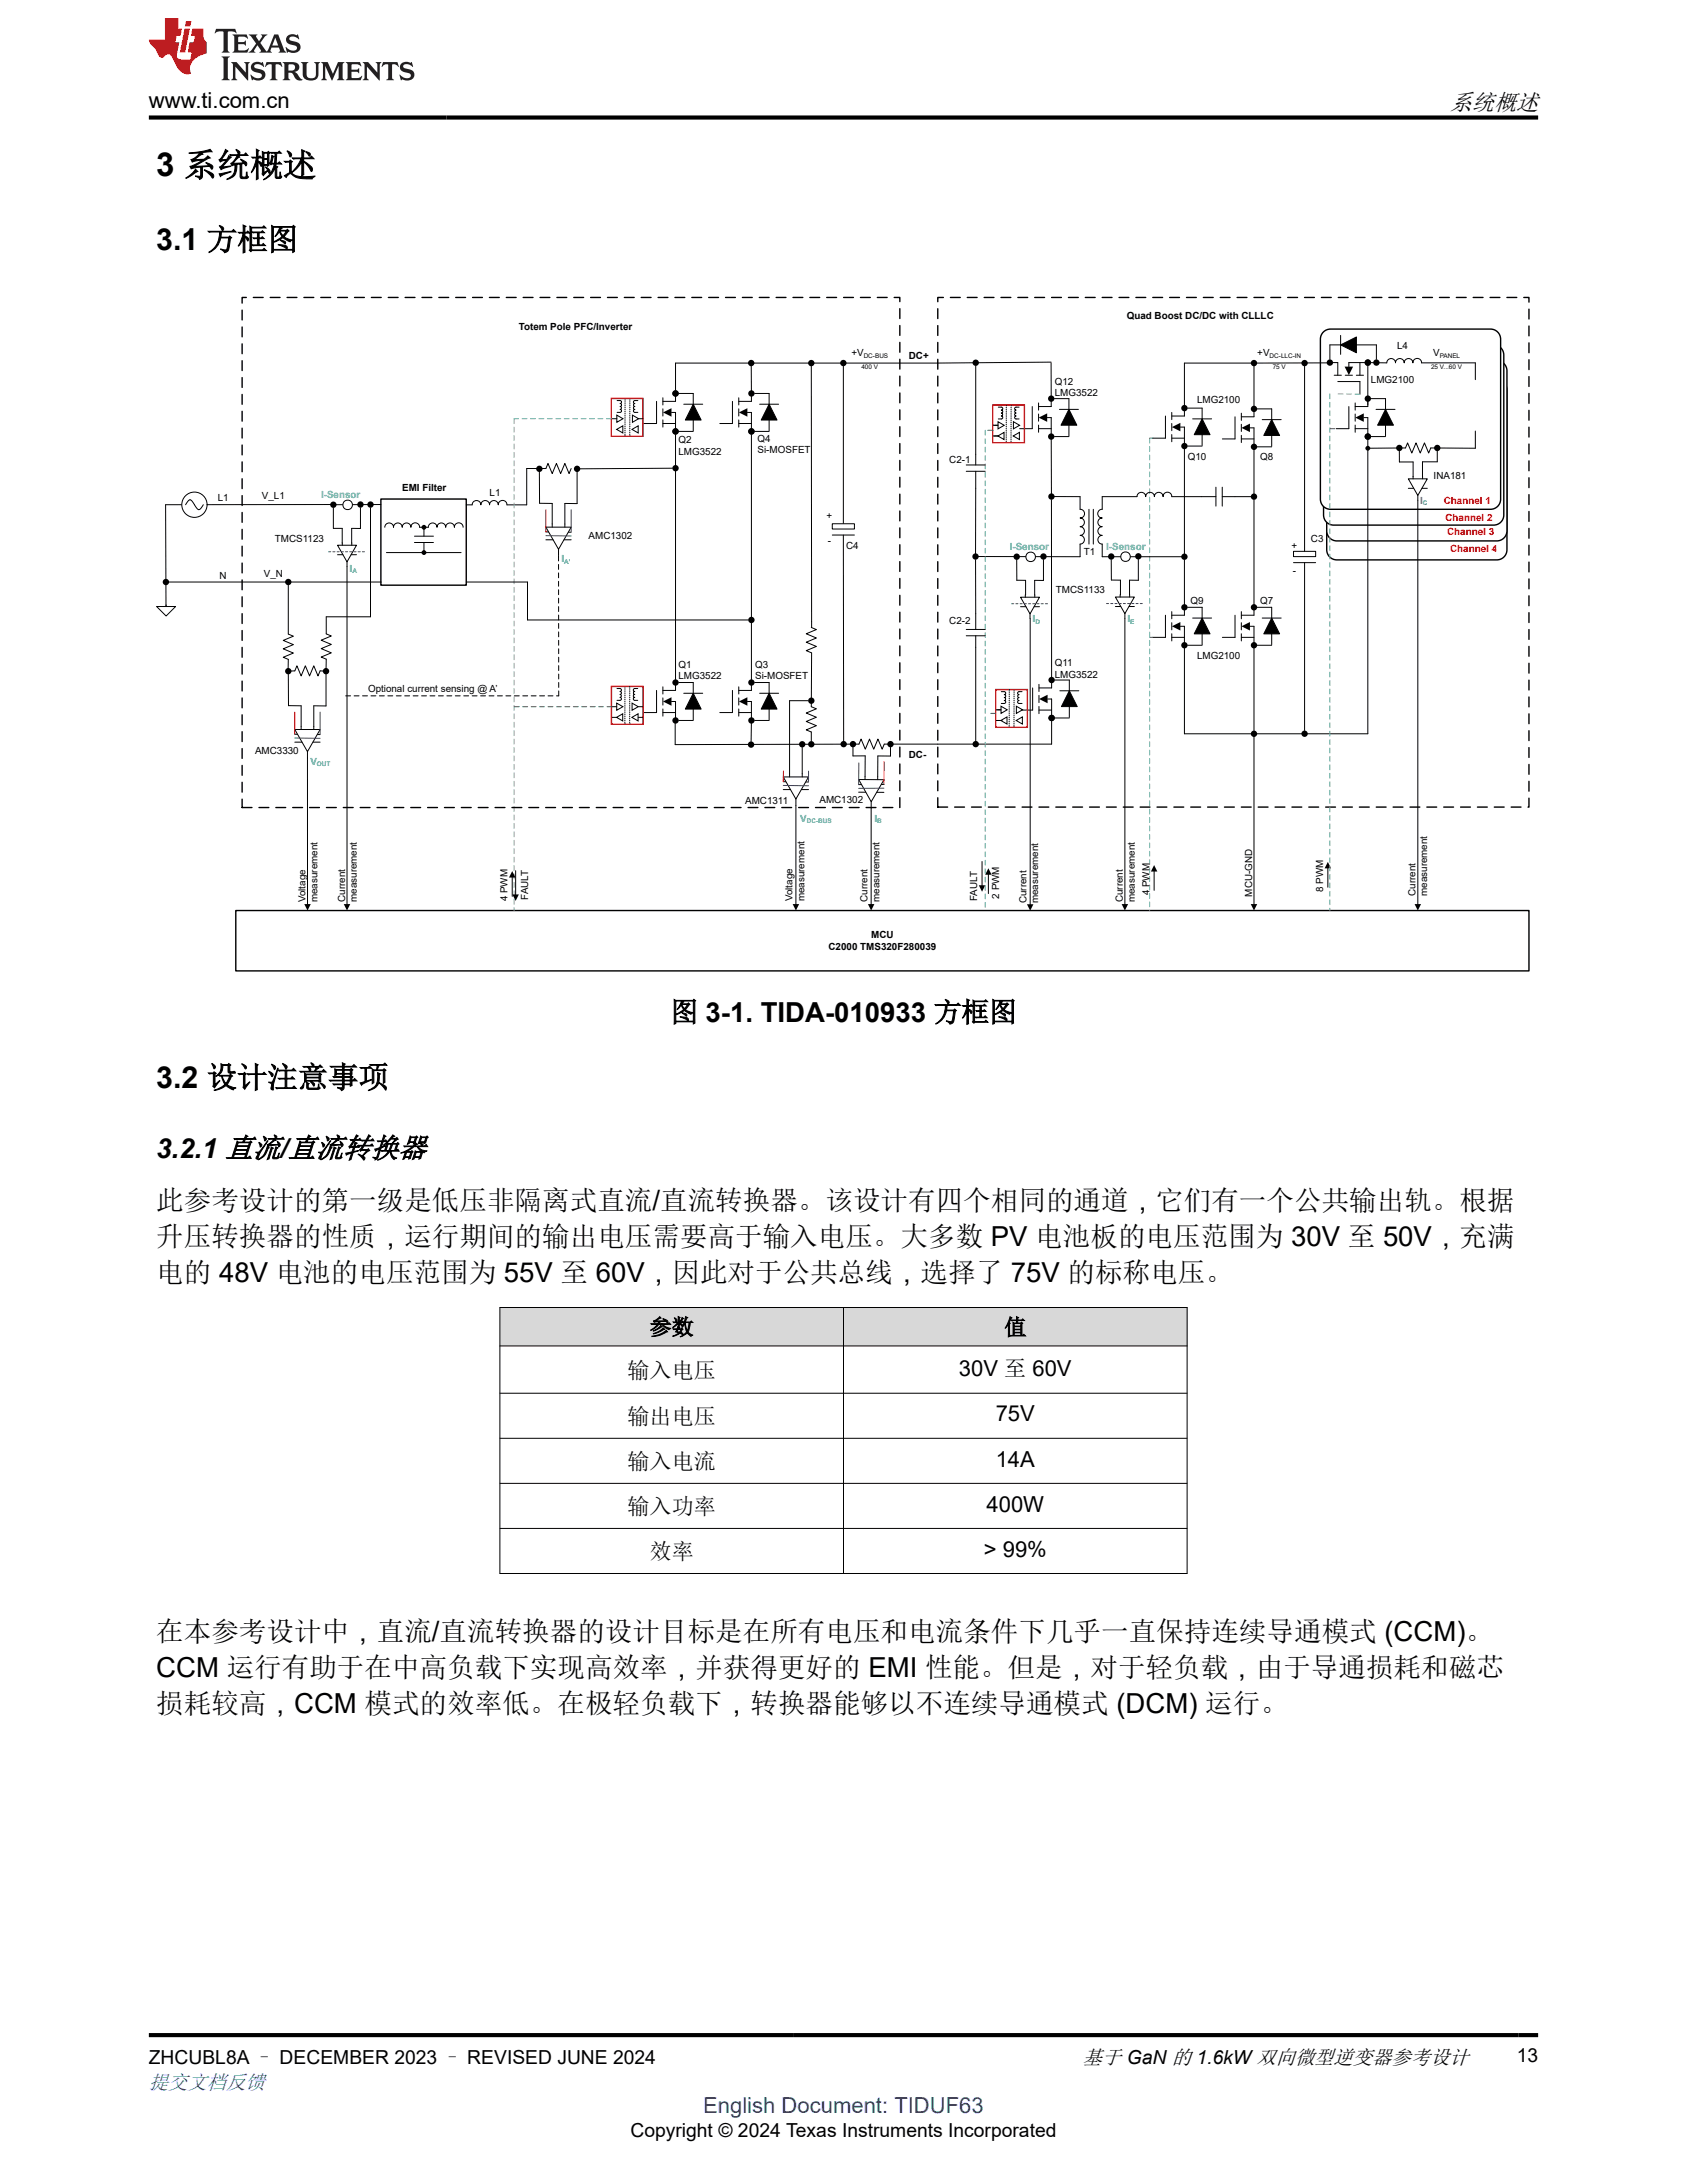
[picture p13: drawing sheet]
<svg xmlns="http://www.w3.org/2000/svg" width="216mm" height="279mm" viewBox="0 0 216 279" stroke-linecap="round" stroke-linejoin="round" font-family="sans-serif">
<defs><g id="words">
<text font-size="4.2" x="20" y="22.6">3 系统概述</text>
<g font-size="3.9">
<text x="20" y="32">3.1 方框图</text>
<text x="20" y="139.2">3.2 设计注意事项</text>
</g>
<g font-size="3.5">
<text x="85.8" y="130.8">图 3-1. TIDA-010933 方框图</text>
<text x="20" y="148.1">3.2.1 直流/直流转换器</text>
<text x="20" y="154.9">此参考设计的第一级是低压非隔离式直流/直流转换器。该设计有四个相同的通道，它们有一个公共输出轨。根据</text>
<text x="20" y="159.4">升压转换器的性质，运行期间的输出电压需要高于输入电压。大多数 PV 电池板的电压范围为 30V 至 50V，充满</text>
<text x="20" y="164">电的 48V 电池的电压范围为 55V 至 60V，因此对于公共总线，选择了 75V 的标称电压。</text>
<text x="20" y="210.1">在本参考设计中，直流/直流转换器的设计目标是在所有电压和电流条件下几乎一直保持连续导通模式 (CCM)。</text>
<text x="20" y="214.7">CCM 运行有助于在中高负载下实现高效率，并获得更好的 EMI 性能。但是，对于轻负载，由于导通损耗和磁芯</text>
<text x="20" y="219.2">损耗较高，CCM 模式的效率低。在极轻负载下，转换器能够以不连续导通模式 (DCM) 运行。</text>
</g>
<text font-size="3" x="185.6" y="14.1">系统概述</text>
<g font-size="2.8">
<text x="19" y="13.8">www.ti.com.cn</text>
<text x="83.1" y="170.8">参数</text>
<text x="128.5" y="170.8">值</text>
<text x="80.3" y="176.3">输入电压</text>
<text x="122.7" y="176.2">30V 至 60V</text>
<text x="80.3" y="182.2">输出电压</text>
<text x="127.4" y="181.9">75V</text>
<text x="80.3" y="188">输入电流</text>
<text x="127.4" y="187.7">14A</text>
<text x="80.3" y="193.8">输入功率</text>
<text x="126.3" y="193.5">400W</text>
<text x="83.1" y="199.5">效率</text>
<text x="125.9" y="199.2">&gt; 99%</text>
</g>
<text font-size="2.8" fill="#00f" x="90" y="270.4">English Document: TIDUF63</text>
<text font-size="2.6" fill="#00f" x="19" y="267.4">提交文档反馈</text>
<text font-size="2.6" x="138.6" y="264.2">基于 GaN 的 1.6kW双向微型逆变器参考设计</text>
<g font-size="2.5">
<text x="194.1" y="263.9">13</text>
<text x="19" y="264.2">ZHCUBL8A – DECEMBER 2023 – REVISED JUNE 2024</text>
<text x="80.7" y="273.5">Copyright © 2024 Texas Instruments Incorporated</text>
</g>
<g font-size="1.3">
<text x="144.2" y="40.9">Quad Boost DC/DC with CLLLC</text>
<text x="66.4" y="42.2">Totem Pole PFC/Inverter</text>
<text x="109" y="45.6">+V</text>
<text x="116.3" y="46">DC+</text>
<text x="160.9" y="45.6">+V</text>
<text x="178.8" y="44.7">L4</text>
<text x="183.4" y="45.6">V</text>
<text x="135" y="49.2">Q12</text>
<text x="135" y="50.7">LMG3522</text>
<text x="153.2" y="51.6">LMG2100</text>
<text x="175.5" y="49">LMG2100</text>
<text x="86.8" y="56.7">Q2</text>
<text x="86.8" y="58.2">LMG3522</text>
<text x="96.9" y="56.5">Q4</text>
<text x="96.9" y="58">Si-MOSFET</text>
<text x="121.5" y="59.3">C2-1</text>
<text x="152" y="58.9">Q10</text>
<text x="161.3" y="58.9">Q8</text>
<text x="27.9" y="64.1">L1</text>
<text x="33.5" y="63.9">V_L1</text>
<text x="51.5" y="62.9">EMI Filter</text>
<text x="62.7" y="63.5">L1</text>
<text x="183.5" y="61.3">INA181</text>
<text x="35.2" y="69.4">TMCS1123</text>
<text x="75.3" y="69">AMC1302</text>
<text x="105.8" y="66.4">+</text>
<text x="106" y="69.6">-</text>
<text x="108.3" y="70.2">C4</text>
<text x="138.7" y="71">T1</text>
<text x="165.3" y="70.2">+</text>
<text x="167.8" y="69.4">C3</text>
<text x="28.1" y="74.1">N</text>
<text x="33.8" y="73.9">V_N</text>
<text x="135.1" y="75.9">TMCS1133</text>
<text x="152.4" y="77.3">Q9</text>
<text x="161.3" y="77.3">Q7</text>
<text x="165.4" y="73.5">-</text>
<text x="121.5" y="79.9">C2-2</text>
<text x="47.1" y="88.6">Optional current sensing @ A’</text>
<text x="86.8" y="85.4">Q1</text>
<text x="86.8" y="87">LMG3522</text>
<text x="96.6" y="85.4">Q3</text>
<text x="96.6" y="87">Si-MOSFET</text>
<text x="135" y="85.2">Q11</text>
<text x="135" y="86.8">LMG3522</text>
<text x="153.2" y="84.4">LMG2100</text>
<text x="32.6" y="96.5">AMC3330</text>
<text x="116.3" y="97">DC-</text>
<text x="95.4" y="102.9">AMC1311</text>
<text x="104.9" y="102.8">AMC1302</text>
<text x="39.1" y="115.5" transform="rotate(-90 39.1 115.5)">Voltage</text>
<text x="40.6" y="115.5" transform="rotate(-90 40.6 115.5)">measurement</text>
<text x="44.2" y="115.4" transform="rotate(-90 44.2 115.4)">Current</text>
<text x="45.7" y="115.4" transform="rotate(-90 45.7 115.4)">measurement</text>
<text x="65" y="115.4" transform="rotate(-90 65 115.4)">4 PWM</text>
<text x="67.6" y="115.1" transform="rotate(-90 67.6 115.1)">FAULT</text>
<text x="101.4" y="115.4" transform="rotate(-90 101.4 115.4)">Voltage</text>
<text x="102.9" y="115.4" transform="rotate(-90 102.9 115.4)">measurement</text>
<text x="111" y="115.4" transform="rotate(-90 111 115.4)">Current</text>
<text x="112.5" y="115.4" transform="rotate(-90 112.5 115.4)">measurement</text>
<text x="125" y="115.3" transform="rotate(-90 125 115.3)">FAULT</text>
<text x="127.9" y="115" transform="rotate(-90 127.9 115)">2 PWM</text>
<text x="131.4" y="115.6" transform="rotate(-90 131.4 115.6)">Current</text>
<text x="132.9" y="115.6" transform="rotate(-90 132.9 115.6)">measurement</text>
<text x="143.7" y="115.5" transform="rotate(-90 143.7 115.5)">Current</text>
<text x="145.2" y="115.5" transform="rotate(-90 145.2 115.5)">measurement</text>
<text x="147.1" y="114.6" transform="rotate(-90 147.1 114.6)">4 PWM</text>
<text x="160.3" y="114.8" transform="rotate(-90 160.3 114.8)">MCU-GND</text>
<text x="169.3" y="114.2" transform="rotate(-90 169.3 114.2)">8 PWM</text>
<text x="181.1" y="114.7" transform="rotate(-90 181.1 114.7)">Current</text>
<text x="182.7" y="114.7" transform="rotate(-90 182.7 114.7)">measurement</text>
<text x="106" y="121.5">C2000 TMS320F280039</text>
<text x="111.5" y="120">MCU</text>
</g>
<g font-size="1.3" fill="#00bacc">
<text x="41.1" y="63.7">I-Sensor</text>
<text x="71.9" y="72">I</text>
<text x="129.2" y="70.4">I-Sensor</text>
<text x="141.6" y="70.3">I-Sensor</text>
<text x="44.7" y="73.2">I</text>
<text x="132.2" y="79.7">I</text>
<text x="144.3" y="79.7">I</text>
<text x="39.7" y="97.9">V</text>
<text x="102.4" y="105.2">V</text>
<text x="111.9" y="105.2">I</text>
</g>
<text font-size="1.3" fill="#006fc0" x="181.7" y="64.5">I</text>
<g font-size="1.3" fill="#f00">
<text x="184.8" y="64.5">Channel 1</text>
<text x="185" y="66.7">Channel 2</text>
<text x="185.2" y="68.5">Channel 3</text>
<text x="185.6" y="70.7">Channel 4</text>
</g>
<g font-size=".8">
<text x="110.2" y="47.3">400 V</text>
<text x="110.5" y="45.8">DC-BUS</text>
<text x="162.5" y="45.8">DC-LLC-IN</text>
<text x="162.9" y="47.3">75 V</text>
<text x="183.1" y="47.3">25 V...60 V</text>
<text x="184.2" y="45.8">PANEL</text>
</g>
<text font-size=".8" fill="#006fc0" x="182.1" y="64.7">C</text>
<g font-size=".8" fill="#00bacc">
<text x="45.1" y="73.4">A</text>
<text x="72.2" y="72.2">A’</text>
<text x="132.5" y="79.8">D</text>
<text x="144.6" y="79.8">E</text>
<text x="40.6" y="98.1">OUT</text>
<text x="103.3" y="105.3">DC-BUS</text>
<text x="112.3" y="105.3">B</text>
</g>
</g></defs>
<path d="M170.3 48.8l.4-.1 .4-.1h20.5a1.29 1.29 0 0 1 1.3 1.3v20.5a1.29 1.29 0 0 1-1.3 1.3h-20.5a1.29 1.29 0 0 1-1.3-1.3v-20.5l.1-.4z" fill="none" stroke="#000" stroke-width=".18"/>
<path d="M170.3 46.4l.4-.2h.4h20.5a1.29 1.29 0 0 1 1.3 1.3v20.4a1.29 1.29 0 0 1-1.3 1.3h-20.5a1.29 1.29 0 0 1-1.3-1.3v-20.4l.1-.5z" fill-rule="evenodd" fill="#fff"/>
<path d="M170.3 46.4l.4-.2h.4h20.5a1.29 1.29 0 0 1 1.3 1.3v20.4a1.29 1.29 0 0 1-1.3 1.3h-20.5a1.29 1.29 0 0 1-1.3-1.3v-20.4l.1-.5z" fill="none" stroke="#000" stroke-width=".18"/>
<path d="M169.9 44.4l.4-.2 .4-.1h20.5a1.29 1.29 0 0 1 1.3 1.3v20.5a1.29 1.29 0 0 1-1.3 1.3h-20.5a1.29 1.29 0 0 1-1.3-1.3v-20.5l.1-.4z" fill-rule="evenodd" fill="#fff"/>
<path d="M169.9 44.4l.4-.2 .4-.1h20.5a1.29 1.29 0 0 1 1.3 1.3v20.5a1.29 1.29 0 0 1-1.3 1.3h-20.5a1.29 1.29 0 0 1-1.3-1.3v-20.5l.1-.4z" fill="none" stroke="#000" stroke-width=".18"/>
<path d="M169.5 42.4l.4-.2 .4-.1h20.5a1.29 1.29 0 0 1 1.2 1.3v20.5a1.29 1.29 0 0 1-1.2 1.3h-20.5a1.29 1.29 0 0 1-1.3-1.3v-20.5v-.4z" fill-rule="evenodd" fill="#fff"/>
<path d="M169.5 42.4l.4-.2 .4-.1h20.5a1.29 1.29 0 0 1 1.2 1.3v20.5a1.29 1.29 0 0 1-1.2 1.3h-20.5a1.29 1.29 0 0 1-1.3-1.3v-20.5v-.4z" fill="none" stroke="#000" stroke-width=".18"/>
<g fill="none" stroke="#000" stroke-width=".13">
<path d="M81.6 51.3h-.3l-.2 .2 .2 .1-.2 .1v.2l.2 .1-.2 .2 .2 .2-.2 .1v.2l.5 .1M84 51.4v2.8h-1.6M84.8 54.2h1.7M84.8 50.9v.9M84.8 52.3v.9M84.8 53.7v1M85.9 52.8h.6v2.4M86 59.9l-12.1 .1M86.5 46.5h33.5M86.5 50.4v1h-1.7M86.5 55.6v32.8h-1.7M86.9 50.4h1.8v4.7"/>
<path d="M86.9 55.2h1.8M87.5 51.7h2.4M88.7 51.7l1 2.1h-2zM93.7 51.4v2.8h-1.6M94.5 54.2h1.7M94.5 50.9v.9M94.5 52.3v.9M94.5 53.7v1M95.6 52.8h.6v2.4M96.2 50.4v1h-1.7M96.2 55.6v32.8h-1.7M96.6 50.4h1.8v4.7"/>
<path d="M96.6 55.2h1.8M97.2 51.7h2.4M98.4 51.7l1 2.1h-2zM84 88.4v2.8h-1.6M84.8 87.9v.9M84.8 89.3v.9M84.8 90.7v1M84.8 91.2h1.7M85.9 89.8h.6v2.4M86.4 92.3v3l23.5-.1M86.9 87.4h1.8v4.7M86.9 92.2h1.8"/>
<path d="M87.5 88.7h2.4M88.7 88.7l1 2.1h-2zM93.7 88.4v2.8h-1.6M94.5 87.9v.9M94.5 89.3v.9M94.5 90.7v1M94.5 91.2h1.7M95.6 89.8h.6l-.1 5.1M96.6 87.4h1.8v4.7M96.6 92.2h1.8M97.2 88.7h2.4M98.4 88.7l1 2.1h-2z"/>
</g>
<g fill="#000">
<path d="M84.9 52.8l1-.6v1.1zM88.7 51.7l1 2.1h-2zM94.6 52.8l1-.6v1.1zM98.4 51.7l1 2.1h-2zM84.9 89.8l1-.6v1.1zM88.7 88.7l1 2.1h-2zM94.6 89.8l1-.6v1.1zM98.4 88.7l1 2.1h-2z"/>
<circle cx="86.5" cy="59.9" r=".41"/>
<circle cx="86.5" cy="55.2" r=".41"/>
<circle cx="86.5" cy="50.4" r=".41"/>
<circle cx="96.2" cy="55.2" r=".41"/>
<circle cx="96.2" cy="50.4" r=".41"/>
<circle cx="86.5" cy="87.4" r=".41"/>
<circle cx="86.5" cy="92.2" r=".41"/>
<circle cx="96.1" cy="95.3" r=".41"/>
<circle cx="96.2" cy="87.4" r=".41"/>
<circle cx="96.2" cy="92.2" r=".41"/>
</g>
<path d="M78.2 51h4.1v4.8h-4.1z" fill="none" stroke="#df0000" stroke-width=".18"/>
<path d="M80 51v4.8M80.6 51v4.8" fill="none" stroke="#000" stroke-width=".13" stroke-dasharray=".1 .2"/>
<path d="M80.9 53.1l.8 .5-.8 .4z" fill="#fff"/>
<path d="M80.9 53.1l.8 .5-.8 .4zM81.7 53.6h.6" fill="none" stroke="#000" stroke-width=".13"/>
<path d="M78.9 53.1l.8 .5-.8 .4z" fill="#fff"/>
<path d="M78.3 53.6h.6M78.9 53.1l.8 .5-.8 .4z" fill="none" stroke="#000" stroke-width=".13"/>
<path d="M78.9 55l.8-.5v.9z" fill="#fff"/>
<path d="M78.9 55l.8-.5v.9z" fill="none" stroke="#000" stroke-width=".13"/>
<path d="M80.9 55l.8-.5v.9z" fill="#fff"/>
<path d="M79 51.3h.4l.1 .2-.1 .1 .1 .2-.1 .2 .1 .1v.2l-.1 .1 .1 .2v.1l-.5 .1M80.9 55l.8-.5v.9zM81.6 88.1h-.4l-.2 .2 .2 .2-.1 .1v.2l.1 .1-.2 .2 .2 .2h-.1v.3h.5" fill="none" stroke="#000" stroke-width=".13"/>
<path d="M78.3 87.9h4v4.8h-4z" fill="none" stroke="#df0000" stroke-width=".18"/>
<path d="M80 87.9v4.8M80.6 87.9v4.8" fill="none" stroke="#000" stroke-width=".13" stroke-dasharray=".1 .2"/>
<path d="M80.9 90l.8 .4-.8 .5z" fill="#fff"/>
<path d="M80.9 90l.8 .4-.8 .5zM81.7 90.4h.6" fill="none" stroke="#000" stroke-width=".13"/>
<path d="M78.9 90l.8 .4-.8 .5z" fill="#fff"/>
<path d="M78.3 90.4h.6M78.9 90l.8 .4-.8 .5z" fill="none" stroke="#000" stroke-width=".13"/>
<path d="M78.9 91.8l.8-.4v.9z" fill="#fff"/>
<path d="M78.3 91.8h.6M78.9 91.8l.8-.4v.9z" fill="none" stroke="#000" stroke-width=".13"/>
<path d="M80.9 91.8l.8-.4v.9z" fill="#fff"/>
<path d="M42.6 64.6h-21.4v12.9M79 88.1h.3l.2 .2-.2 .2 .2 .2-.2 .2 .2 .1v.2l-.2 .1h.2v.3h-.5M80.9 91.8l.8-.4v.9zM81.7 91.8h.6" fill="none" stroke="#000" stroke-width=".13"/>
<circle cx="24.9" cy="64.6" r="1.62" fill="#fff"/>
<g fill="none" stroke="#000" stroke-width=".13">
<path d="M107.9 46.9v20.1M23.8 64.6l.3-.5a.35 .35 0 0 1 .4-.1 .35 .35 0 0 1 .2 .3l.5 .8a.35 .35 0 0 0 .4 .1 .35 .35 0 0 0 .2-.3l.2-.3M44.4 72.5v43.3M48.7 64.6h-6M49.2 67.5a.56 .56 0 0 1 .6-.6 .56 .56 0 0 1 .6 .6 .56 .56 0 0 1 .5-.6 .56 .56 0 0 1 .6 .6 .56 .56 0 0 1 .5-.6 .56 .56 0 0 1 .6 .6 .56 .56 0 0 1 .5-.6 .56 .56 0 0 1 .6 .6h1.1a.56 .56 0 0 1 .6-.6 .56 .56 0 0 1 .5 .6 .56 .56 0 0 1 .6-.6 .56 .56 0 0 1 .5 .6 .56 .56 0 0 1 .6-.6 .56 .56 0 0 1 .6 .6 .56 .56 0 0 1 .5-.6 .56 .56 0 0 1 .6 .6M49.5 70.7h9.5M59.7 64.6h.7a.56 .56 0 0 1 .6-.5 .56 .56 0 0 1 .5 .5 .56 .56 0 0 1 .6-.5 .56 .56 0 0 1 .6 .5 .56 .56 0 0 1 .5-.5 .56 .56 0 0 1 .6 .5 .56 .56 0 0 1 .5-.6 .56 .56 0 0 1 .6 .6h2.5M106.5 67h2.8v.7h-2.8zM106.5 68.5h2.8M107.9 68.5l.1 26.3M109.9 95.2l.3-.6 .5 1.3 .6-1.3 .5 1.3 .6-1.3 .5 1.3 .3-.7h6.8M114 95.7v1.1"/>
<path d="M65.6 112.3v2.4M66 111.4v3.1M113.1 100.4h-3.2"/>
<circle cx="24.9" cy="64.6" r="1.62"/>
</g>
<path d="M48.7 63.9h11v11h-11zM30.2 116.5h165.5v7.8h-165.5z" fill="none" stroke="#000" stroke-width=".18"/>
<path d="M65.8 53.6v62.9M78.2 53.6h-12.4" fill="none" stroke="#64c191" stroke-width=".13" stroke-dasharray=".6 .4"/>
<g fill="#000">
<path d="M44 115.7h.8l-.4 .8zM65.6 111.5l.4 .8h-.9zM65.6 114.5h.8l-.4 .8z"/>
<circle cx="107.9" cy="46.5" r=".41"/>
<circle cx="108" cy="95.2" r=".41"/>
<circle cx="114" cy="95.2" r=".41"/>
</g>
<path d="M78.3 90.4h-12.5" fill="none" stroke="#00af4f" stroke-width=".13" stroke-dasharray=".6 .4"/>
<path d="M109.9 99.8h3.2l-1.6 2.8z" fill="#fff"/>
<g fill="none" stroke="#000" stroke-width=".13">
<path d="M67.4 60v4.6M86.5 46.5v3.5M96.1 46.9l.1 3.5M134.5 46.3l-14.5 .2M151.6 46.5v5.7M158.1 53.3v2.9h-1.7M158.9 56.2h1.6M158.9 52.9v.9M158.9 54.3v.9M158.9 55.7v.9M160 54.8h.5v8.8M160.5 46.5v6.8h-1.6"/>
<path d="M160.9 52.3h1.8l.1 4.8M160.9 57.2h1.8M161.5 53.7h2.5M162.7 53.7l1.1 2h-2.1zM167 46.9v23.7M170.2 46.4l-9.3 .1M179.9 57.3l.2-.6 .6 1.3 .5-1.3 .6 1.3 .5-1.3 .5 1.3 .3-.7M188.8 46.4v2.2M21.6 74.5h27.2M59.7 74.5h7.8v4.8h28.3M69.9 68.1h3.2M138.2 63.6v1.6a.56 .56 0 0 1 .6 .5 .56 .56 0 0 1-.6 .6 .56 .56 0 0 1 .6 .6 .56 .56 0 0 1-.6 .5 .56 .56 0 0 1 .6 .6 .56 .56 0 0 1-.6 .5 .56 .56 0 0 1 .6 .6 .56 .56 0 0 1-.6 .5v1.7"/>
<path d="M139.4 65.2v4.4M139.9 65.2v4.4M145.5 63.6h-4.4v1.6a.56 .56 0 0 0-.6 .5 .56 .56 0 0 0 .6 .6 .56 .56 0 0 0-.6 .6 .56 .56 0 0 0 .6 .5 .56 .56 0 0 0-.6 .6 .56 .56 0 0 0 .6 .5 .56 .56 0 0 0-.6 .6 .56 .56 0 0 0 .6 .5v1.7M158.1 78.7v2.9h-1.7M158.9 78.3v.9M158.9 79.7v.9M160.5 77.7v1h-1.6M160.9 77.7h1.9v4.8M161.5 79.1h2.5M162.7 79.1l1.1 2h-2.1zM165.5 70.6h2.9v.6h-2.9zM165.5 72h2.9"/>
<path d="M167 72v21.5M109.2 95.6v1.2l1.5-.1v3.1M109.9 99.8h3.2l-1.6 2.8zM114 96.8h-1.7v3M134.6 92.3v2.9M151.6 93.9h23.5M158.9 81.1v.9M158.9 81.6h1.6M160 80.2h.5v2.4M160.9 82.6h1.8M109.9 101.4h.9M111.5 102.6v13.2"/>
<path d="M112.2 101.4h.9M126.5 111.9v2.5"/>
</g>
<path d="M113.1 100.9h-3.2" fill="none" stroke="#1f467d" stroke-width=".13"/>
<path d="M113.1 97.5v2.9" fill="none" stroke="#df0000" stroke-width=".13"/>
<path d="M109.9 97.6v2.8" fill="none" stroke="#105465" stroke-width=".13"/>
<g fill="#000">
<path d="M158.9 54.8l1.1-.6v1.1zM162.7 53.7l1.1 2h-2.1zM158.9 80.2l1.1-.6v1.1zM162.7 79.1l1.1 2h-2.1zM111.1 115.7h.8l-.4 .8zM126.5 111.1l.4 .9h-.8z"/>
<circle cx="86.5" cy="50.4" r=".41"/>
<circle cx="96.1" cy="46.5" r=".41"/>
<circle cx="160.5" cy="46.5" r=".41"/>
<circle cx="160.5" cy="52.3" r=".41"/>
<circle cx="160.5" cy="57.2" r=".41"/>
<circle cx="167" cy="46.5" r=".41"/>
<circle cx="21.2" cy="74.5" r=".41"/>
<circle cx="96.2" cy="79.3" r=".41"/>
<circle cx="160.5" cy="77.7" r=".41"/>
<circle cx="109.2" cy="95.2" r=".41"/>
<circle cx="134.6" cy="91.9" r=".41"/>
<circle cx="160.5" cy="82.6" r=".41"/>
<circle cx="167" cy="93.9" r=".41"/>
</g>
<path d="M31 38.1h84.2v65.3h-84.2zM120 38.1h75.7v65.2h-75.7z" fill="none" stroke="#000" stroke-width=".18" stroke-dasharray="1.3 .9"/>
<path d="M147.1 56.1v60.4" fill="none" stroke="#64c191" stroke-width=".13" stroke-dasharray=".6 .4"/>
<path d="M147.5 56.1h-.4" fill="none" stroke="#00af4f" stroke-width=".13" stroke-dasharray=".6 1.3"/>
<path d="M69.9 67.5h3.2l-1.6 2.8z" fill="#fff"/>
<g fill="none" stroke="#000" stroke-width=".13">
<path d="M67.4 60h2.5l.2-.7 .6 1.3 .5-1.3 .6 1.3 .5-1.3 .5 1.3 .3-.6M130.4 52.1h-.4l-.1 .2 .1 .2-.1 .1v.2l.1 .1-.1 .2 .1 .1-.1 .2v.2h.5M132.1 52v2.9h-1.6M132.9 54.9h1.6M132.9 51.6v.9M132.9 53v.9M132.9 54.4v.9M134 53.4h.5l.1 10.2h3.6M134.5 46.4v5.6h-1.6M134.9 51h1.9v4.8M134.9 55.9h1.9M135.6 52.4h2.4"/>
<path d="M136.8 52.4l1 2h-2zM149.2 53.2v2.9h-1.7M150 52.8v.9M150 54.2v.9M150 55.6v.9M150 56.1h1.6M151.1 54.7h.5v16.6h-10.5M151.6 46.5h8.9M151.6 52.2v1h-1.6M152 52.2h1.8v4.8M152 57.1h1.8M152.6 53.6h2.5"/>
<path d="M153.8 53.6l1.1 2h-2.1zM170.2 46.4h1v1.6M170.2 46v-1.9h5.9v1.9M170.7 48h1M171.2 48.8h2.8v1.7M171.6 44.1l2-1v2.1zM171.6 42.9v2.5M172.2 48h.9M172.6 52v2.9h-1.6M173.4 54.9h1.7M173.4 51.6v.9M173.4 53v.9"/>
<path d="M173.4 54.4v.9M173.6 48h.9M174 46.4v1.6M174.5 53.4h.6v2.5M175.1 46.4h-2.5v.5M175.1 46.8v5.2h-1.7M175.1 56.3v37.6M175.5 46.4h2a.56 .56 0 0 1 .5-.5 .56 .56 0 0 1 .6 .5 .56 .56 0 0 1 .6-.5 .56 .56 0 0 1 .5 .5 .56 .56 0 0 1 .6-.5 .56 .56 0 0 1 .5 .5 .56 .56 0 0 1 .6-.5 .56 .56 0 0 1 .5 .5h6.9M175.5 51h1.8v4.8M175.5 55.9h1.8M176.1 52.4h2.4M177.3 52.4l1 2h-2z"/>
<path d="M179.9 57.3l-4.8 .1M188.8 55.2v2.2l-5.7-.1M69 60.4l.1 4M69.1 64.4h1.6v3.1M69.9 67.5h3.2l-1.6 2.8zM69.9 69.1h.9M71.5 70.3v.8M72.2 69.1h.9M73.9 60.4v4.1l-1.6-.1v3.1M124.9 71.6v6.9M124.9 62.5l-.1 8.7 13.4 .1M134.6 64v24h-1.6"/>
<path d="M145.5 63.6a.56 .56 0 0 1 .6-.6 .56 .56 0 0 1 .5 .6 .56 .56 0 0 1 .6-.6 .56 .56 0 0 1 .5 .6 .56 .56 0 0 1 .6-.6 .56 .56 0 0 1 .6 .6 .56 .56 0 0 1 .5-.6 .56 .56 0 0 1 .6 .6h3.7M149.2 78.7v2.9h-1.7M150 78.3v.9M150 79.7v.9M151.6 71.7v7h-1.6M152 77.7h1.8v4.8M152.6 79.1h2.5M153.8 79.1l1.1 2h-2.1zM158.1 63.6h2.4M160.5 64v13.7M181.5 64v51.8M120 95.2h14.6"/>
<path d="M124.9 82.9v11.9M132.2 88v2.9h-1.7M133 90.9h1.6M133 87.6v.9M133 89v.9M133 90.4v.9M134.1 89.5h.5v2.4M135 87h1.9v4.8M135 91.9h1.9M135.6 88.4h2.5M136.8 88.4l1.1 2h-2.1zM150 81.6h1.6"/>
<path d="M150 81.1v.9M151.1 80.2h.5v13.7M152 82.6h1.8M160.5 82.6v10.9M125.7 110.3v3.1M147.7 111.5v2.5M169.9 111.1v2.5"/>
</g>
<g fill="#000">
<path d="M132.9 53.4l1.1-.5v1.1zM136.8 52.4l1 2h-2zM150 54.7l1.1-.6v1.1zM153.8 53.6l1.1 2h-2.1zM172.1 46.9h1.1l-.6 1.1zM171.6 44.1l2-1v2.1zM173.4 53.4l1.1-.5v1.1zM177.3 52.4l1 2h-2zM133 89.5l1.1-.6v1.1zM136.8 88.4l1.1 2h-2.1zM150 80.2l1.1-.6v1.1zM153.8 79.1l1.1 2h-2.1z"/>
<path d="M125.3 113.3h.8l-.4 .8zM147.7 110.7l.4 .8h-.8zM169.9 110.3l.4 .8h-.8zM181 115.7h.9l-.4 .8z"/>
<circle cx="134.5" cy="55.9" r=".41"/>
<circle cx="134.5" cy="51" r=".41"/>
<circle cx="151.6" cy="52.2" r=".41"/>
<circle cx="151.6" cy="57.1" r=".41"/>
<circle cx="170.2" cy="46.4" r=".41"/>
<circle cx="175.1" cy="46.4" r=".41"/>
<circle cx="175.1" cy="55.9" r=".41"/>
<circle cx="175.1" cy="51" r=".41"/>
<circle cx="176.1" cy="46.4" r=".41"/>
<circle cx="69" cy="60" r=".41"/>
<circle cx="73.9" cy="60" r=".41"/>
<circle cx="124.8" cy="71.2" r=".41"/>
<circle cx="134.6" cy="63.6" r=".41"/>
<circle cx="151.6" cy="71.3" r=".41"/>
<circle cx="151.6" cy="77.7" r=".41"/>
<circle cx="160.5" cy="63.6" r=".41"/>
<circle cx="124.9" cy="95.2" r=".41"/>
<circle cx="134.6" cy="87" r=".41"/>
<circle cx="134.6" cy="91.9" r=".41"/>
<circle cx="151.6" cy="82.6" r=".41"/>
<circle cx="160.5" cy="93.9" r=".41"/>
</g>
<path d="M69.9 68.6h3.2" fill="none" stroke="#1f467d" stroke-width=".13"/>
<path d="M69.9 65.2v2.9" fill="none" stroke="#df0000" stroke-width=".13"/>
<path d="M73.1 65.2v2.8" fill="none" stroke="#105465" stroke-width=".13"/>
<path d="M44.2 89.1h27.3M71.5 89.1v-18" fill="none" stroke="#000" stroke-width=".13" stroke-dasharray=".6 .4"/>
<path d="M170.2 54.9h.8M147.5 81.6h-.4" fill="none" stroke="#00af4f" stroke-width=".13" stroke-dasharray=".6 1.3"/>
<path d="M126.1 55.1v61.4M170.2 50.4v66.1M174 50.5l-3-.1" fill="none" stroke="#64c191" stroke-width=".13" stroke-dasharray=".6 .4"/>
<path d="M127.1 51.8h4v4.9h-4z" fill="none" stroke="#df0000" stroke-width=".18"/>
<path d="M128.8 51.9v4.8M129.4 51.9v4.8" fill="none" stroke="#000" stroke-width=".13" stroke-dasharray=".1 .2"/>
<path d="M129.7 54l.8 .4-.8 .5z" fill="#fff"/>
<path d="M127.3 54.4h.6M129.7 54l.8 .4-.8 .5z" fill="none" stroke="#000" stroke-width=".13"/>
<path d="M127.7 54l.8 .4-.8 .5z" fill="#fff"/>
<path d="M127.1 54.4h.6M127.7 54l.8 .4-.8 .5z" fill="none" stroke="#000" stroke-width=".13"/>
<path d="M127.7 55.8l.8-.5v1z" fill="#fff"/>
<path d="M127.1 55.8h.6M127.7 55.8l.8-.5v1z" fill="none" stroke="#000" stroke-width=".13"/>
<path d="M129.7 55.8l.8-.5v1z" fill="#fff"/>
<path d="M127.3 55.8h.6M127.8 52.1h.3l.2 .2-.2 .2 .2 .2-.2 .2 .2 .1v.1l-.2 .1 .2 .2v.2h-.5M129.7 55.8l.8-.5v1zM130.8 88.5h-.4l-.2 .2 .2 .2-.1 .1v.2l.1 .1-.2 .2 .2 .2h-.1v.3h.5" fill="none" stroke="#000" stroke-width=".13"/>
<path d="M127.4 88.3h4.1v4.8h-4.1z" fill="none" stroke="#df0000" stroke-width=".18"/>
<path d="M129.2 88.3v4.8M129.8 88.3v4.8" fill="none" stroke="#000" stroke-width=".13" stroke-dasharray=".1 .2"/>
<path d="M130.1 90.4l.8 .4-.8 .5z" fill="#fff"/>
<path d="M127.7 90.8h.5M130.1 90.4l.8 .4-.8 .5z" fill="none" stroke="#000" stroke-width=".13"/>
<path d="M128.1 90.4l.8 .4-.8 .5z" fill="#fff"/>
<path d="M127.5 90.8h.6M128.1 90.4l.8 .4-.8 .5z" fill="none" stroke="#000" stroke-width=".13"/>
<path d="M128.1 92.2l.8-.4v.9z" fill="#fff"/>
<path d="M127.5 92.2h.6M128.1 92.2l.8-.4v.9z" fill="none" stroke="#000" stroke-width=".13"/>
<path d="M130.1 92.2l.7-.4v.9z" fill="#fff"/>
<path d="M124.9 46.8v11.4M179.1 57.7v1.4h1.7v1.9M183.9 57.7v1.4h-1.9v1.9M127.6 92.2h.6M128.1 88.5h.4l.2 .2-.2 .2 .2 .2-.2 .2 .2 .1v.2l-.2 .1 .2 .1v.2h-.6M130.1 92.2l.7-.4v.9z" fill="none" stroke="#000" stroke-width=".13"/>
<g fill="#000">
<circle cx="124.9" cy="46.4" r=".41"/>
<circle cx="179.1" cy="57.3" r=".41"/>
<circle cx="183.9" cy="57.3" r=".41"/>
</g>
<path d="M127.1 55.1h-1M127.4 91.3h-1.3" fill="none" stroke="#00af4f" stroke-width=".13" stroke-dasharray=".6 1.3"/>
<path d="M180.2 61.3h2.5l-1.2 2.1z" fill="#fff"/>
<path d="M42.7 65v2.6h1.1v1.9M46.1 65v2.6h-1.1v1.9M180.2 61.3h2.5l-1.2 2.1zM180.2 62.5h.7M180.8 61v.3M181.5 63.4v.6M182 62.5h.7M182.1 61v.3" fill="none" stroke="#000" stroke-width=".13"/>
<g fill="#000">
<circle cx="42.7" cy="64.6" r=".41"/>
<circle cx="46.1" cy="64.6" r=".41"/>
</g>
<path d="M43.2 69.8h2.4l-1.2 2.1z" fill="#fff"/>
<path d="M43.2 69.8h2.4l-1.2 2.1zM43.2 71h.7M43.8 69.5v.3M44.4 71.9v.6M44.9 71h.7M45 69.5v.3" fill="none" stroke="#000" stroke-width=".13"/>
<path d="M42.1 70.6h4.7" fill="none" stroke="#1f467d" stroke-width=".13" stroke-dasharray=".3 .3"/>
<circle cx="44.5" cy="64.6" r=".61" fill="#fff"/>
<g fill="none" stroke="#000" stroke-width=".13">
<path d="M142.2 71.6v2.7M142.3 74.2l1.1 .1v1.8M145.7 71.6v2.7h-1.1v1.8"/>
<circle cx="44.5" cy="64.6" r=".61"/>
</g>
<g fill="#000">
<circle cx="142.2" cy="71.2" r=".41"/>
<circle cx="145.7" cy="71.2" r=".41"/>
</g>
<path d="M142.7 76.4h2.5l-1.2 2.1z" fill="#fff"/>
<path d="M142.7 76.4h2.5l-1.2 2.1zM142.7 77.6h.7M143.4 76.1v.3M144 78.5v.6M144.5 77.6h.7M144.6 76.1v.3" fill="none" stroke="#000" stroke-width=".13"/>
<path d="M141.6 77.2h4.7" fill="none" stroke="#1f467d" stroke-width=".13" stroke-dasharray=".3 .3"/>
<circle cx="144" cy="71.2" r=".61" fill="#fff"/>
<g fill="none" stroke="#000" stroke-width=".13">
<path d="M130.1 71.7v2.6M130.1 74.3h1.2v1.9M133.5 71.6v2.7h-1.1v1.9M160.5 93.9v21.9"/>
<circle cx="144" cy="71.2" r=".61"/>
</g>
<g fill="#000">
<path d="M160.1 115.7h.8l-.4 .8z"/>
<circle cx="130.1" cy="71.3" r=".41"/>
<circle cx="133.5" cy="71.2" r=".41"/>
</g>
<path d="M130.6 76.4h2.4l-1.2 2.2z" fill="#fff"/>
<path d="M130.6 76.4h2.4l-1.2 2.2zM130.6 77.7h.7M131.2 76.1v.3M131.8 78.6v.6M132.4 77.7h.6M132.4 76.1v.3" fill="none" stroke="#000" stroke-width=".13"/>
<path d="M129.5 77.3h4.7" fill="none" stroke="#1f467d" stroke-width=".13" stroke-dasharray=".3 .3"/>
<circle cx="131.9" cy="71.3" r=".61" fill="#fff"/>
<g fill="none" stroke="#000" stroke-width=".13">
<path d="M131.8 79.2v36.6M144 79.1v36.7M37.7 94h3.3"/>
<circle cx="131.9" cy="71.3" r=".61"/>
</g>
<path d="M131.4 115.7h.9l-.5 .9zM143.5 115.7h.9l-.4 .8z" fill="#000"/>
<path d="M37.7 93.4h3.3l-1.7 2.8z" fill="#fff"/>
<path d="M36.9 74.9v6.3l.6 .2-1.3 .6 1.3 .5-1.3 .5 1.3 .6-1.3 .5 .7 .3v1.5M47.4 65v13.9h-5.6v2.2l.6 .3-1.3 .5 1.3 .6-1.3 .5 1.3 .6-1.3 .5 .7 .3-.1 1.5h-.7l-.3 .6-.5-1.3-.6 1.3-.5-1.3-.6 1.3-.5-1.3-.3 .7h-.8M36.9 86.3v4M37 90.3h1.5v3.1M37.7 93.4h3.3l-1.7 2.8zM37.7 95h.9M39.3 96.2l.1 19.6M40.1 95h.9M41.7 86.3v4.1l-1.5-.1v3.1M100.2 100l3.3 .1" fill="none" stroke="#000" stroke-width=".13"/>
<g fill="#000">
<path d="M38.9 115.7h.9l-.4 .8z"/>
<circle cx="36.9" cy="74.5" r=".41"/>
<circle cx="47.4" cy="64.6" r=".41"/>
<circle cx="36.9" cy="85.9" r=".41"/>
<circle cx="41.7" cy="85.9" r=".41"/>
</g>
<path d="M37.7 94.5h3.3" fill="none" stroke="#1f467d" stroke-width=".13"/>
<path d="M37.7 91.1v2.9" fill="none" stroke="#df0000" stroke-width=".13"/>
<path d="M41 91.1v2.8" fill="none" stroke="#105465" stroke-width=".13"/>
<path d="M100.2 99.4h3.3l-1.6 2.9z" fill="#fff"/>
<g fill="none" stroke="#000" stroke-width=".13">
<path d="M103.8 46.9l.1 33.4M123.7 59.5h2.4M124.9 58.2v1.3M174.9 57.4h.2M20 77.6h2.5l-1.2 1.2zM21.3 77.4v.2M53 69.4h2.5M53 68.6h2.5M54.1 67.5h.2v1.1M54.3 69.4v1.3h-.2M123.7 60.3h2.4M124.9 60.3v2.2"/>
<path d="M124.9 78.5v2.1M153.7 63.6h1.9M155.6 62.4v2.4M156.4 63.6h1.7M156.4 62.4v2.4M100.2 99.4h3.3l-1.6 2.9zM102.7 95.7v3.7M103.4 89.7h-2.4v9.7M103.8 80.3l.7 .3-1.3 .5 1.3 .6-1.3 .5 1.3 .5-1.3 .6 .6 .2M103.9 83.5l-.1 7 .7 .2-1.3 .6 1.3 .5-1.3 .5 1.3 .6-1.3 .5 .6 .3v1.1M123.7 81.4h2.4M123.7 80.6h2.4"/>
<path d="M124.9 81.4v1.5M100.2 101.1h.9M101.9 102.3v13.5M102.6 101.1h.9"/>
</g>
<g fill="#000">
<path d="M101.4 115.7h.9l-.4 .8z"/>
<circle cx="103.8" cy="46.5" r=".41"/>
<circle cx="175.1" cy="57.4" r=".31"/>
<circle cx="54.3" cy="67.5" r=".31"/>
<circle cx="54.3" cy="70.7" r=".31"/>
<circle cx="102.7" cy="95.3" r=".41"/>
<circle cx="103.8" cy="95.3" r=".41"/>
<circle cx="103.8" cy="89.7" r=".41"/>
</g>
<path d="M100.2 100.5l3.3 .1" fill="none" stroke="#1f467d" stroke-width=".13"/>
<path d="M100.3 98.7l-.1 1.3" fill="none" stroke="#df0000" stroke-width=".13"/>
<path d="M103.5 98.7v1.3" fill="none" stroke="#105465" stroke-width=".13"/>
<g fill="#d8d8d8">
<path d="M64 167.3h87.9v5h-87.9z" fill-rule="evenodd"/>
<path d="M64 167.4h43.9v4.8h-43.9z" fill-rule="evenodd"/>
<path d="M108 167.4h43.9v4.8h-43.9z" fill-rule="evenodd"/>
</g>
<path d="M63.9 167.3h88.1M63.9 172.3h88.1M63.9 178.3h88.1M64 167.3v34.2M108 167.3v34.2M151.9 167.3v34.2M63.9 184.1h88.1M63.9 189.9h88.1M63.9 195.6h88.1M63.9 201.4h88.1" fill="none" stroke="#000" stroke-width=".13"/>
<path d="M27.7 3.7l-.2 .5v.1a1.04 1.04 0 0 1 1.1-.3v2.4l-.2 .3h1l-.2-.3v-2.2a.58 .58 0 0 1 .7-.1l.4 .1-.2-.5zM29.8 4.4l.2 .2v.2v1.6v.1l-.2 .2h1.9l.2-.5h-.1a1.17 1.17 0 0 1-1.3 .2v-.7h.6l.4 .1v-.6l-.4 .2h-.6v-.6v-.1h.2a1 1 0 0 1 1 .3l.1-.1-.2-.5zM31.8 4.4l1 1.2-.6 .8-.4 .3h.9l-.2-.2 .4-.7 .5 .7-.2 .2h1.6l-.2-.2 .1-.4h1l.1 .4-.1 .2h.9l-.2-.3-.8-2h-.5l-.7 1.9-.3 .3-.8-1.1 .5-.7 .4-.4h-.8l.2 .2-.5 .7-.3-.7 .1-.2zM35.2 4.8l.4 1h-.8zM36.8 4.6a.65 .65 0 0 0-.2 .7 .65 .65 0 0 0 .6 .4l.7 .2 .1 .2a.59 .59 0 0 1-1 .2l-.4-.3h-.1l.2 .7 .2-.1a1.16 1.16 0 0 0 1.5-.2 .7 .7 0 0 0-.6-1.1l-.6-.1-.2-.2 .1-.2a.85 .85 0 0 1 1.1 .3l.1-.1-.2-.6-.1 .1h-.2a1.05 1.05 0 0 0-1 .1zM28.4 7.2l.2 .2v.2v2.3v.2l-.2 .2h1l-.2-.2v-.2v-2.3v-.2l.2-.2zM29.6 7.9l.2 .4v1.6l-.2 .4h.8l-.3-.4v-1.4l1.7 1.8v-2l.2-.4h-.8l.2 .3 .1 1.1-1.2-1.4zM32.3 8.1a.65 .65 0 0 0-.2 .7 .65 .65 0 0 0 .7 .4l.6 .2 .1 .3a.6 .6 0 0 1-1 .2l-.4-.4-.1 .1 .2 .7 .2-.1a1.16 1.16 0 0 0 1.5-.3 .7 .7 0 0 0-.6-1l-.6-.2-.2-.2 .1-.2a.85 .85 0 0 1 1.2 .3v-.1l-.2-.6-.1 .1h-.2a1.07 1.07 0 0 0-1 .1zM34.1 7.9l-.2 .6 .1 .1a.63 .63 0 0 1 .7-.4l.1 1.7-.1 .2-.2 .2h1l-.2-.2v-.2v-1.7a.66 .66 0 0 1 .8 .4v-.1l-.1-.6zM36.2 7.9l.2 .3v.1v1.6v.2l-.2 .2h.9l-.2-.2v-.8h.3a.87 .87 0 0 1 .6 .7 .64 .64 0 0 0 .9 .2l-.4-.3a1.1 1.1 0 0 0-.6-.7 .61 .61 0 0 0 .6-.6 .61 .61 0 0 0-.5-.6zM36.9 8.3a.49 .49 0 0 1 .6 0 .49 .49 0 0 1 .2 .5l-.2 .2h-.6zM38.5 7.9l.2 .3v.1v1.2a.87 .87 0 0 0 1.1 .8 .8 .8 0 0 0 1-.8v-1.3l.2-.3h-.8l.2 .4v1.2a.61 .61 0 0 1-.5 .6 .61 .61 0 0 1-.6-.4l-.1-1.4 .1-.1 .2-.3zM41.1 7.9l.2 .3v.1v1.6l-.2 .4h.7l-.2-.4v-1.5l.9 1.9 .8-1.9v1.5l-.2 .4h1l-.2-.2-.1-.2v-1.6l.1-.1 .2-.3h-.8l-.7 1.6-.7-1.6zM44.3 7.9l.2 .3v.1v1.6v.2l-.2 .2h1.9l.2-.6h-.1a1.17 1.17 0 0 1-1.3 .3v-.8h.6l.4 .2v-.7l-.4 .2h-.6v-.5v-.1l.2-.1a1.01 1.01 0 0 1 1 .3h.1l-.2-.6zM46.4 7.9l.3 .4v1.6l-.3 .4h.8l-.2-.4v-1.4l1.6 1.8v-2l.2-.4h-.7l.2 .3v1.1l-1.2-1.4zM49 7.9l-.2 .6 .1 .1a.63 .63 0 0 1 .8-.4v1.7v.2l-.3 .2h1l-.2-.2v-.2v-1.7a.66 .66 0 0 1 .8 .4l.1-.1-.2-.6zM51.4 8.1a.65 .65 0 0 0-.2 .7 .65 .65 0 0 0 .6 .4l.6 .2 .2 .3a.6 .6 0 0 1-1 .2l-.4-.4-.1 .1 .2 .7 .2-.1a1.16 1.16 0 0 0 1.5-.3 .7 .7 0 0 0-.7-1l-.6-.2-.1-.2v-.2a.86 .86 0 0 1 1.2 .3l.1-.1-.2-.6-.2 .1h-.1a1.06 1.06 0 0 0-1 .1z" fill="#231f20"/>
<path d="M21.1 2.3v2.8h-2.1a1.67 1.67 0 0 0 .8 1.1l.2 .2a1.21 1.21 0 0 0 .7 1l.2-.1a.59 .59 0 0 1 .6-.3 .59 .59 0 0 1 .5 .3l.2 .4a2.42 2.42 0 0 0 1.7 1.8l.6-.1a1.48 1.48 0 0 1 .6-1.9l.8-.5 .6-.2v-1.4a.91 .91 0 0 1-.5-.8v-.9h-1.4l-.2 .9h.5l-.1 .8h-.5l-.2 1v.3h.4l-.2 .9a3.3 3.3 0 0 1-1.5-.1l-.2-.2v-.3l.3-1.6h-.5l.2-.8h.5l.2-.9h-.5v-1.4zM23.6 3.7l-.6 3h.7l.6-3zM23.8 2.7l-.1 .7h.7l.1-.7z" fill="#ed1c24"/>
<path d="M19 15h177.8M19 260.5h177.8" fill="none" stroke="#000" stroke-width=".53"/>
<use href="#words"/>
</svg>
